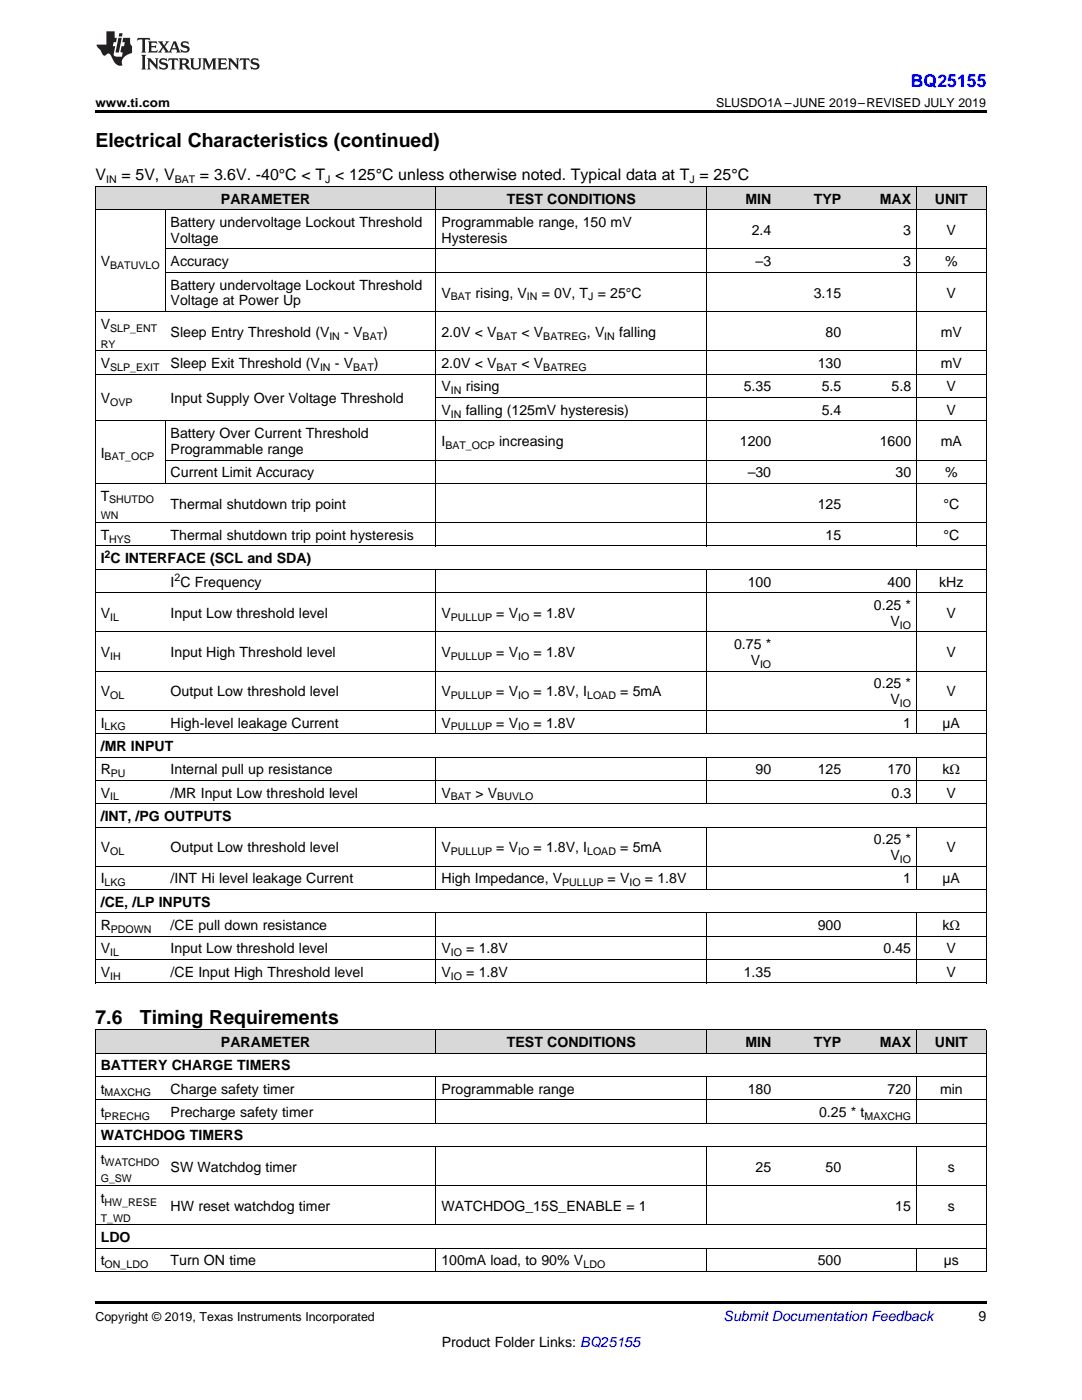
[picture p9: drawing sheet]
<svg xmlns="http://www.w3.org/2000/svg" width="216mm" height="279mm" viewBox="0 0 216 279" stroke-linecap="round" stroke-linejoin="round" font-family="sans-serif">
<defs><g id="words">
<g font-size="3.9">
<text x="19" y="29.3">Electrical Characteristics (continued)</text>
<text x="19" y="204.3">7.6</text>
<text x="27.9" y="204.3">Timing Requirements</text>
</g>
<text font-size="3.5" fill="#00f" x="181.8" y="17.3">BQ25155</text>
<g font-size="3.2">
<text x="19" y="36">V</text>
<text x="24.2" y="36">= 5V, V</text>
<text x="39.9" y="36">= 3.6V. -40°C &lt; T &lt; 125°C unless otherwise noted. Typical data at T = 25°C</text>
</g>
<g font-size="2.8">
<text x="44.1" y="40.6">PARAMETER</text>
<text x="101.1" y="40.6">TEST CONDITIONS</text>
<text x="148.7" y="40.6">MIN</text>
<text x="162.4" y="40.6">TYP</text>
<text x="175.5" y="40.6">MAX</text>
<text x="186.5" y="40.6">UNIT</text>
<text x="34" y="45.3">Battery undervoltage Lockout Threshold</text>
<text x="88.1" y="45.3">Programmable range, 150 mV</text>
<text x="150" y="46.9">2.4</text>
<text x="180.2" y="46.9">3</text>
<text x="188.9" y="46.9">V</text>
<text x="20.1" y="53.1">V</text>
<text x="34" y="48.5">Voltage</text>
<text x="34" y="53.1">Accuracy</text>
<text x="88.1" y="48.5">Hysteresis</text>
<text x="150.8" y="53.1">–3</text>
<text x="180.2" y="53.1">3</text>
<text x="188.6" y="53.1">%</text>
<text x="34" y="57.8">Battery undervoltage Lockout Threshold</text>
<text x="88.1" y="59.4">V</text>
<text x="94.9" y="59.4">rising, V</text>
<text x="108.1" y="59.4">= 0V, T = 25°C</text>
<text x="162.4" y="59.4">3.15</text>
<text x="188.9" y="59.4">V</text>
<text x="20.1" y="65.6">V</text>
<text x="34" y="61">Voltage at Power Up</text>
<text x="34" y="67.2">Sleep Entry Threshold (V</text>
<text x="68.7" y="67.2">- V</text>
<text x="76.5" y="67.2">)</text>
<text x="88.1" y="67.2">2.0V &lt; V</text>
<text x="104" y="67.2">&lt; V</text>
<text x="117.1" y="67.2">, V</text>
<text x="123.5" y="67.2">falling</text>
<text x="164.7" y="67.2">80</text>
<text x="187.7" y="67.2">mV</text>
<text x="20.1" y="73.4">V</text>
<text x="34" y="73.4">Sleep Exit Threshold (V</text>
<text x="66.8" y="73.4">- V</text>
<text x="74.6" y="73.4">)</text>
<text x="88.1" y="73.4">2.0V &lt; V</text>
<text x="104" y="73.4">&lt; V</text>
<text x="163.2" y="73.4">130</text>
<text x="187.7" y="73.4">mV</text>
<text x="20.1" y="80.4">V</text>
<text x="34" y="80.4">Input Supply Over Voltage Threshold</text>
<text x="88.1" y="78.1">V</text>
<text x="88.1" y="82.8">V</text>
<text x="92.9" y="78.1">rising</text>
<text x="92.9" y="82.8">falling (125mV hysteresis)</text>
<text x="148.4" y="78.1">5.35</text>
<text x="164" y="78.1">5.5</text>
<text x="164" y="82.8">5.4</text>
<text x="177.9" y="78.1">5.8</text>
<text x="188.9" y="78.1">V</text>
<text x="188.9" y="82.8">V</text>
<text x="34" y="87.4">Battery Over Current Threshold</text>
<text x="88.1" y="89">I</text>
<text x="99.6" y="89">increasing</text>
<text x="147.6" y="89">1200</text>
<text x="175.5" y="89">1600</text>
<text x="187.7" y="89">mA</text>
<text x="20.1" y="91.3">I</text>
<text x="34" y="90.6">Programmable range</text>
<text x="34" y="95.2">Current Limit Accuracy</text>
<text x="149.2" y="95.2">–30</text>
<text x="178.7" y="95.2">30</text>
<text x="188.6" y="95.2">%</text>
<text x="20.1" y="99.9">T</text>
<text x="34" y="101.5">Thermal shutdown trip point</text>
<text x="163.2" y="101.5">125</text>
<text x="188.2" y="101.5">°C</text>
<text x="20.1" y="107.7">T</text>
<text x="34" y="107.7">Thermal shutdown trip point hysteresis</text>
<text x="164.7" y="107.7">15</text>
<text x="188.2" y="107.7">°C</text>
<text x="20.1" y="112.4">I C INTERFACE (SCL and SDA)</text>
<text x="34" y="117.1">I C Frequency</text>
<text x="149.2" y="117.1">100</text>
<text x="177.1" y="117.1">400</text>
<text x="187.4" y="117.1">kHz</text>
<text x="20.1" y="123.3">V</text>
<text x="34" y="123.3">Input Low threshold level</text>
<text x="88.1" y="123.3">V</text>
<text x="99" y="123.3">= V</text>
<text x="106.5" y="123.3">= 1.8V</text>
<text x="174.4" y="121.7">0.25 *</text>
<text x="177.7" y="124.9">V</text>
<text x="188.9" y="123.3">V</text>
<text x="20.1" y="131.1">V</text>
<text x="34" y="131.1">Input High Threshold level</text>
<text x="88.1" y="131.1">V</text>
<text x="99" y="131.1">= V</text>
<text x="106.5" y="131.1">= 1.8V</text>
<text x="146.5" y="129.5">0.75 *</text>
<text x="188.9" y="131.1">V</text>
<text x="149.8" y="132.7">V</text>
<text x="174.4" y="137.4">0.25 *</text>
<text x="20.1" y="139">V</text>
<text x="34" y="139">Output Low threshold level</text>
<text x="88.1" y="139">V</text>
<text x="99" y="139">= V</text>
<text x="106.5" y="139">= 1.8V, I</text>
<text x="123.8" y="139">= 5mA</text>
<text x="177.7" y="140.5">V</text>
<text x="188.9" y="139">V</text>
<text x="20.1" y="145.2">I</text>
<text x="20.1" y="149.9">/MR INPUT</text>
<text x="34" y="145.2">High-level leakage Current</text>
<text x="88.1" y="145.2">V</text>
<text x="99" y="145.2">= V</text>
<text x="106.5" y="145.2">= 1.8V</text>
<text x="180.2" y="145.2">1</text>
<text x="188.1" y="145.2">µA</text>
<text x="20.1" y="154.5">R</text>
<text x="34" y="154.5">Internal pull up resistance</text>
<text x="150.8" y="154.5">90</text>
<text x="163.2" y="154.5">125</text>
<text x="177.1" y="154.5">170</text>
<text x="188.1" y="154.5">kΩ</text>
<text x="20.1" y="159.2">V</text>
<text x="34" y="159.2">/MR Input Low threshold level</text>
<text x="88.1" y="159.2">V</text>
<text x="94.9" y="159.2">&gt; V</text>
<text x="177.9" y="159.2">0.3</text>
<text x="188.9" y="159.2">V</text>
<text x="20.1" y="163.8">/INT, /PG OUTPUTS</text>
<text x="20.1" y="170.1">V</text>
<text x="34" y="170.1">Output Low threshold level</text>
<text x="88.1" y="170.1">V</text>
<text x="99" y="170.1">= V</text>
<text x="106.5" y="170.1">= 1.8V, I</text>
<text x="123.8" y="170.1">= 5mA</text>
<text x="174.4" y="168.5">0.25 *</text>
<text x="177.7" y="171.7">V</text>
<text x="188.9" y="170.1">V</text>
<text x="20.1" y="176.3">I</text>
<text x="34" y="176.3">/INT Hi level leakage Current</text>
<text x="88.1" y="176.3">High Impedance, V</text>
<text x="121.2" y="176.3">= V</text>
<text x="128.7" y="176.3">= 1.8V</text>
<text x="180.2" y="176.3">1</text>
<text x="188.1" y="176.3">µA</text>
<text x="20.1" y="181">/CE, /LP INPUTS</text>
<text x="20.1" y="185.6">R</text>
<text x="34" y="185.6">/CE pull down resistance</text>
<text x="163.2" y="185.6">900</text>
<text x="188.1" y="185.6">kΩ</text>
<text x="20.1" y="190.3">V</text>
<text x="34" y="190.3">Input Low threshold level</text>
<text x="88.1" y="190.3">V</text>
<text x="93" y="190.3">= 1.8V</text>
<text x="176.3" y="190.3">0.45</text>
<text x="188.9" y="190.3">V</text>
<text x="20.1" y="194.9">V</text>
<text x="34" y="194.9">/CE Input High Threshold level</text>
<text x="88.1" y="194.9">V</text>
<text x="93" y="194.9">= 1.8V</text>
<text x="148.4" y="194.9">1.35</text>
<text x="188.9" y="194.9">V</text>
<text x="44.1" y="209">PARAMETER</text>
<text x="101.1" y="209">TEST CONDITIONS</text>
<text x="148.7" y="209">MIN</text>
<text x="162.4" y="209">TYP</text>
<text x="175.5" y="209">MAX</text>
<text x="186.5" y="209">UNIT</text>
<text x="20.1" y="213.6">BATTERY CHARGE TIMERS</text>
<text x="20.1" y="218.3">t</text>
<text x="34" y="218.3">Charge safety timer</text>
<text x="88.1" y="218.3">Programmable range</text>
<text x="149.2" y="218.3">180</text>
<text x="177.1" y="218.3">720</text>
<text x="187.6" y="218.3">min</text>
<text x="20.1" y="222.9">t</text>
<text x="20.1" y="227.6">WATCHDOG TIMERS</text>
<text x="34" y="222.9">Precharge safety timer</text>
<text x="163.4" y="222.9">0.25 * t</text>
<text x="20.1" y="232.2">t</text>
<text x="34" y="233.8">SW Watchdog timer</text>
<text x="150.8" y="233.8">25</text>
<text x="164.7" y="233.8">50</text>
<text x="189.1" y="233.8">s</text>
<text x="20.1" y="240.1">t</text>
<text x="34" y="241.7">HW reset watchdog timer</text>
<text x="88.1" y="241.7">WATCHDOG_15S_ENABLE = 1</text>
<text x="178.6" y="241.7">15</text>
<text x="189.1" y="241.7">s</text>
<text x="20.1" y="247.9">LDO</text>
<text x="20.1" y="252.6">t</text>
<text x="34" y="252.6">Turn ON time</text>
<text x="88.1" y="252.6">100mA load, to 90% V</text>
<text x="163.2" y="252.6">500</text>
<text x="188.3" y="252.6">µs</text>
<text x="195.3" y="263.6">9</text>
<text x="88.2" y="268.9">Product Folder Links: BQ25155</text>
</g>
<text font-size="2.8" fill="#0000c8" x="144.4" y="263.6">Submit Documentation Feedback</text>
<g font-size="2.5">
<text x="19" y="21.4">www.ti.com</text>
<text x="142.9" y="21.4">SLUSDO1A –JUNE 2019–REVISED JULY 2019</text>
<text x="19" y="263.6">Copyright © 2019, Texas Instruments Incorporated</text>
</g>
<g font-size="2.1">
<text x="21.2" y="36.6">IN</text>
<text x="34.9" y="36.6">BAT</text>
<text x="64.9" y="36.6">J</text>
<text x="137.6" y="36.6">J</text>
<text x="22" y="53.7">BATUVLO</text>
<text x="90" y="59.9">BAT</text>
<text x="105.1" y="59.9">IN</text>
<text x="117.4" y="59.9">J</text>
<text x="20.1" y="69.4">RY</text>
<text x="22" y="66.2">SLP_ENT</text>
<text x="65.7" y="67.8">IN</text>
<text x="72.4" y="67.8">BAT</text>
<text x="99.1" y="67.8">BAT</text>
<text x="108.4" y="67.8">BATREG</text>
<text x="120.6" y="67.8">IN</text>
<text x="22" y="74">SLP_EXIT</text>
<text x="63.9" y="74">IN</text>
<text x="70.5" y="74">BAT</text>
<text x="99.1" y="74">BAT</text>
<text x="108.4" y="74">BATREG</text>
<text x="22" y="81">OVP</text>
<text x="90" y="78.7">IN</text>
<text x="90" y="83.3">IN</text>
<text x="88.9" y="89.6">BAT_OCP</text>
<text x="20.9" y="91.9">BAT_OCP</text>
<text x="21.8" y="100.5">SHUTDO</text>
<text x="20.1" y="103.6">WN</text>
<text x="20.9" y="111.3">2</text>
<text x="21.8" y="108.3">HYS</text>
<text x="34.8" y="115.9">2</text>
<text x="22" y="123.9">IL</text>
<text x="90" y="123.9">PULLUP</text>
<text x="103.4" y="123.9">IO</text>
<text x="179.6" y="125.4">IO</text>
<text x="22" y="131.7">IH</text>
<text x="90" y="131.7">PULLUP</text>
<text x="103.4" y="131.7">IO</text>
<text x="151.7" y="133.3">IO</text>
<text x="22" y="139.5">OL</text>
<text x="90" y="139.5">PULLUP</text>
<text x="103.4" y="139.5">IO</text>
<text x="117.2" y="139.5">LOAD</text>
<text x="179.6" y="141.1">IO</text>
<text x="20.9" y="145.8">LKG</text>
<text x="90" y="145.8">PULLUP</text>
<text x="103.4" y="145.8">IO</text>
<text x="22.1" y="155.1">PU</text>
<text x="22" y="159.7">IL</text>
<text x="90" y="159.7">BAT</text>
<text x="99.2" y="159.7">BUVLO</text>
<text x="22" y="170.6">OL</text>
<text x="90" y="170.6">PULLUP</text>
<text x="103.4" y="170.6">IO</text>
<text x="117.2" y="170.6">LOAD</text>
<text x="179.6" y="172.2">IO</text>
<text x="20.9" y="176.9">LKG</text>
<text x="112.2" y="176.9">PULLUP</text>
<text x="125.6" y="176.9">IO</text>
<text x="22" y="190.9">IL</text>
<text x="22.1" y="186.2">PDOWN</text>
<text x="90" y="190.9">IO</text>
<text x="22" y="195.5">IH</text>
<text x="90" y="195.5">IO</text>
<text x="20.9" y="218.8">MAXCHG</text>
<text x="20.9" y="223.5">PRECHG</text>
<text x="172.5" y="223.5">MAXCHG</text>
<text x="20.9" y="232.8">WATCHDO</text>
<text x="20.1" y="236">G_SW</text>
<text x="20.1" y="243.8">T_WD</text>
<text x="20.9" y="240.6">HW_RESE</text>
<text x="20.9" y="253.1">ON_LDO</text>
<text x="116.4" y="253.1">LDO</text>
</g>
</g></defs>
<g fill="#d8d8d8">
<path d="M19 205.6h14v4.6h-14z"/>
<path d="M33 205.6h54v4.6h-54z"/>
<path d="M87 205.6h54v4.6h-54z"/>
<path d="M141 205.6h14v4.6h-14z"/>
<path d="M155 205.6h13.9v4.6h-13.9z"/>
<path d="M168.9 205.6h14v4.6h-14z"/>
<path d="M182.9 205.6h13.9v4.6h-13.9z"/>
<path d="M19 37.3h14v4.6h-14z"/>
<path d="M33 37.3h54v4.6h-54z"/>
<path d="M87 37.3h54v4.6h-54z"/>
<path d="M141 37.3h14v4.6h-14z"/>
<path d="M155 37.3h13.9v4.6h-13.9z"/>
<path d="M168.9 37.3h14v4.6h-14z"/>
<path d="M182.9 37.3h13.9v4.6h-13.9z"/>
</g>
<path d="M19 22h177.8v.5h-177.8zM19 259.7h177.8v.5h-177.8z" fill="#000"/>
<g fill="none" stroke="#000" stroke-width=".2">
<path d="M19 37.2h177.8M19.1 37.2v159M87 37.2v71.8M141 37.2v71.8M182.8 37.2v71.8M196.8 37.2v159M19 41.9h177.8M32.9 41.9v20.3M33 54.3h163.8M33 49.7h163.8M19 74.7h177.8M19 70h177.8"/>
<path d="M19 62.2h177.8M87 79.3h109.8M19 96.5h177.8M19 84h177.8M32.9 84v12.5M33 91.8h163.8M19 118.3h177.8M19 113.6h177.8M19 109h177.8M19 104.3h177.8M87 113.7v32.8M141 113.7v32.8"/>
<path d="M182.8 113.7v32.8M19 133.9h177.8M19 126.1h177.8M19 155.7h177.8M19 151.1h177.8M19 146.4h177.8M19 141.8h177.8M87 151.1v9.3M141 151.1v9.3M182.8 151.1v9.3M19 177.5h177.8M19 172.9h177.8"/>
<path d="M19 165h177.8M19 160.4h177.8M87 165.1v12.5M141 165.1v12.5M182.8 165.1v12.5M19 196.2h177.8M19 191.5h177.8M19 186.8h177.8M19 182.2h177.8M87 182.2v14M141 182.2v14M182.8 182.2v14"/>
<path d="M19 219.5h177.8M19 214.8h177.8M19 210.2h177.8M19 205.5h177.8M19.1 205.5v48.3M87 205.5v4.7M87 214.8v9.4M141 205.5v4.7M141 214.8v9.4M182.8 205.5v4.7M182.8 214.8v9.4M196.8 205.5v48.3"/>
<path d="M19 236.6h177.8M19 228.8h177.8M19 224.1h177.8M87 228.8v15.7M141 228.8v15.7M182.8 228.8v15.7M19 253.8h177.8M19 249.1h177.8M19 244.5h177.8M87 249.1v4.7M141 249.1v4.7M182.8 249.1v4.7"/>
</g>
<g fill="#231f20">
<path d="M27.5 7.6l-.1 .5 .4-.2h.6v.1v2.1l-.2 .4h1l-.3-.4v-2.1l.1-.1h.5l.5 .2-.2-.5zM29.5 8.3l.2 .3v1.5l-.2 .4h1.8l.2-.6a1.04 1.04 0 0 1-1.3 .2v-.7h.6l.3 .2v-.6l-.3 .2h-.6v-.6l.8-.1 .4 .3-.2-.5zM31.5 8.3l.9 1.1-.9 1.1h.8l-.2-.2 .5-.7 .4 .7-.2 .2h1.5l-.1-.2 .1-.4h.9l.1 .4-.2 .2h1l-.3-.3-.7-1.9h-.5l-.9 2-.8-1 .9-1h-.8l.1 .3-.3 .5-.4-.6 .2-.2zM34.7 8.6l.4 1h-.7zM36.3 8.4a.63 .63 0 0 0-.2 .7 .63 .63 0 0 0 .6 .4l.6 .2 .1 .2a.75 .75 0 0 1-.7 .4 .75 .75 0 0 1-.6-.5l.1 .7 .1-.1a1.11 1.11 0 0 0 1.5-.6 1.13 1.13 0 0 0-1.2-.8l-.1-.4a1.04 1.04 0 0 1 1.2 .2l-.2-.5-.1 .1-.5-.2zM28.2 10.9l.2 .4v2.2l-.2 .4h1l-.3-.4v-2.2l.3-.4zM29.3 11.6l.3 .4v1.5l-.3 .4h.8l-.2-.4v-1.3l1.5 1.7v-1.9l.2-.4h-.7l.2 .4v.9l-1.1-1.3zM32 11.8a.62 .62 0 0 0-.2 .7 .62 .62 0 0 0 .6 .4l.6 .1 .1 .3a.76 .76 0 0 1-.7 .3 .76 .76 0 0 1-.6-.4l.1 .7 .1-.1a1.11 1.11 0 0 0 1.5-.6 1.13 1.13 0 0 0-1.2-.8l-.1-.4a1.04 1.04 0 0 1 1.2 .2l-.2-.6-.1 .1-.5-.1zM33.7 11.6l-.2 .6a.61 .61 0 0 1 .8-.3v1.6l-.2 .4h.9l-.2-.4v-1.6a.63 .63 0 0 1 .8 .3l-.2-.6zM35.6 11.6l.3 .4v1.5l-.3 .4h1l-.2-.2v-.8l.5 .2a.76 .76 0 0 0 1.2 .7l-1-1a.58 .58 0 0 0 .6-.5 .58 .58 0 0 0-.5-.6zM36.4 11.9h.1a.45 .45 0 0 1 .5 .1 .45 .45 0 0 1 .1 .5l-.7 .2zM37.9 11.6l.2 .2a2.17 2.17 0 0 0 .3 1.9 .99 .99 0 0 0 1.6-.6v-1.1l.2-.4h-.7l.2 .2a1.92 1.92 0 0 1-.2 1.8 .6 .6 0 0 1-.9-.5v-1.1l.2-.4zM40.4 11.6l.2 .4v1.5l-.2 .4h.7l-.2-.4v-1.4l.8 1.8 .8-1.8v1.4l-.2 .4h.9l-.2-.4v-1.5l.2-.4h-.8l-.6 1.5-.6-1.5zM43.4 11.6l.2 .4v1.5l-.2 .4h1.8l.2-.6a1.04 1.04 0 0 1-1.3 .1v-.6h.5l.4 .2v-.6l-.4 .2h-.5v-.7h.8l.3 .3-.1-.6zM45.5 11.6l.2 .4v1.5l-.2 .4h.7l-.2-.4v-1.3l1.5 1.7v-1.9l.2-.4h-.7l.2 .4v.9l-1.1-1.3zM47.9 11.6l-.1 .6a.61 .61 0 0 1 .8-.3v1.6l-.3 .4h1l-.3-.4 .1-1.6a.63 .63 0 0 1 .7 .3l-.1-.6zM50.2 11.8a.62 .62 0 0 0-.2 .7 .62 .62 0 0 0 .6 .4l.6 .1 .2 .3a.76 .76 0 0 1-.8 .3 .76 .76 0 0 1-.6-.4l.1 .7 .2-.1a1.11 1.11 0 0 0 1.5-.6 1.13 1.13 0 0 0-1.3-.8l-.1-.4a1.04 1.04 0 0 1 1.2 .2l-.1-.6-.2 .1-.5-.1z"/>
<path d="M21.2 6.3v2.6h-1.9l.1 .4 .7 .9a.91 .91 0 0 0 1 .8 .56 .56 0 0 1 .5-.3 .56 .56 0 0 1 .5 .3l.4 .8a1.53 1.53 0 0 0 1.9 1.2 1.54 1.54 0 0 1 1-2.1l.9-.3v-1.4a1.52 1.52 0 0 1-.3-1.6h-1.4l-.2 .8h.5l-.2 .8h-.4l-.2 1v.2l.4 .1-.2 .8a1.93 1.93 0 0 1-1.6-.3l.3-1.8h-.5l.2-.8h.4l.2-.8h-.4v-1.3zM23.6 7.6l-.6 2.9h.7l.6-2.9zM23.8 6.6l-.1 .7h.6l.2-.7z"/>
</g>
<use href="#words"/>
</svg>
